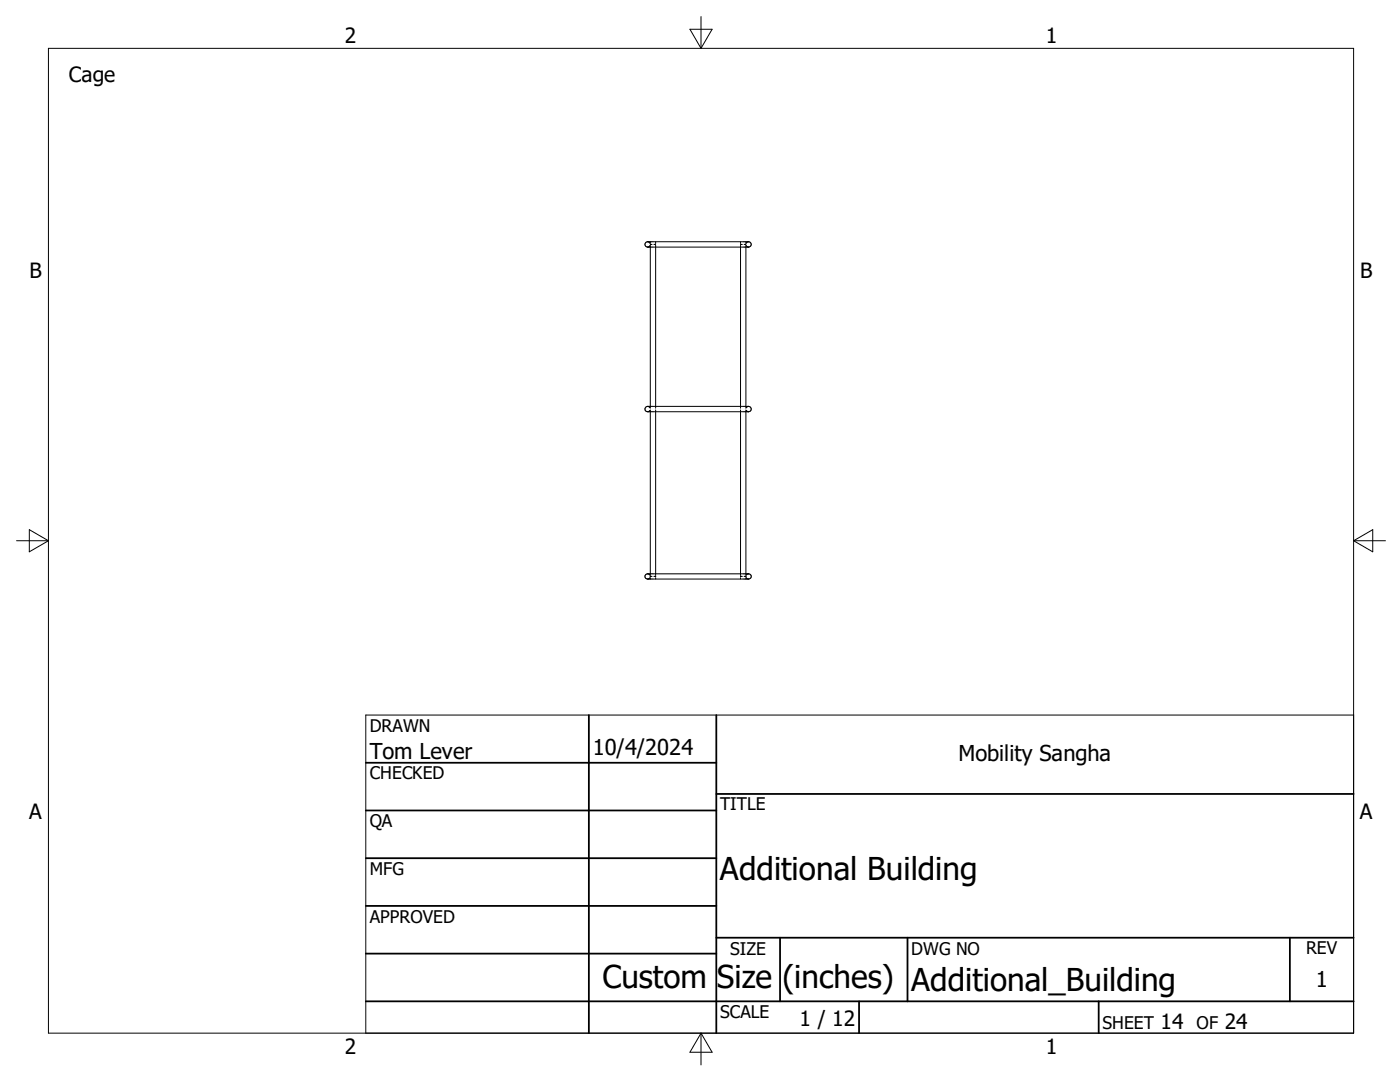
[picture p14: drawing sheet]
<svg xmlns="http://www.w3.org/2000/svg" width="279mm" height="216mm" viewBox="0 0 279 216" stroke-linecap="round" stroke-linejoin="round" font-family="sans-serif">
<defs><g id="words">
<g font-size="6.3">
<text x="143.7" y="175.6">Additional Building</text>
<text x="120.2" y="197.1">Custom Size (inches)</text>
<text x="181.9" y="197.7">Additional_Building</text>
</g>
<g font-size="4.4">
<text x="73.8" y="151.4">Tom Lever</text>
<text x="118.3" y="150.7">10/4/2024</text>
<text x="191.3" y="151.8">Mobility Sangha</text>
<text x="262.6" y="196.9">1</text>
</g>
<g font-size="4.2">
<text x="68.8" y="8.6">2</text>
<text x="208.7" y="8.6">1</text>
<text x="13.8" y="16.4">Cage</text>
<text x="5.9" y="55.5">B</text>
<text x="271.4" y="55.5">B</text>
<text x="5.8" y="163.4">A</text>
<text x="271.4" y="163.4">A</text>
<text x="159.6" y="204.7">1 / 12</text>
<text x="231.6" y="205.3">14</text>
<text x="244.4" y="205.3">24</text>
<text x="68.8" y="210.2">2</text>
<text x="208.7" y="210.2">1</text>
</g>
<g font-size="3.5">
<text x="73.8" y="146">DRAWN</text>
<text x="73.8" y="155.5">CHECKED</text>
<text x="143.7" y="161.7">TITLE</text>
<text x="73.8" y="165.1">QA</text>
<text x="73.8" y="174.6">MFG</text>
<text x="73.8" y="184.1">APPROVED</text>
<text x="145.7" y="190.5">SIZE</text>
<text x="181.9" y="190.5">DWG NO</text>
<text x="260.6" y="190.4">REV</text>
<text x="143.7" y="203.1">SCALE</text>
<text x="220" y="205.3">SHEET</text>
<text x="238.8" y="205.3">OF</text>
</g>
</g></defs>
<g fill="none" stroke="#000" stroke-width=".2">
<path d="M9.7 9.6h260.4v196.6h-260.4zM137.7 5.8h4.4l-2.2 3.8zM139.9 3.3v6.3M129.2 48.2l.5 .3M129.2 48.2a.53 .53 0 0 0-.5 .6 .53 .53 0 0 0 .5 .5M129.2 49.3h20.2M129.2 48.2h20.2M129.7 49l-.5 .3M129.8 48.2v.4M129.8 48.9v32.5M129.8 48.8h.3M130.5 48.8h.3"/>
<path d="M130.8 48.2v.4M130.8 48.9v32.5M147.8 48.2v.4M147.8 48.9v32.5M147.8 48.8h.3M148.5 48.8h.4M148.9 48.2v.4M148.9 48.9v32.5M148.9 49l.5 .3M149.4 48.2l-.5 .3M149.4 48.2a.53 .53 0 0 1 .5 .6 .53 .53 0 0 1-.5 .5M129.2 81.1l.5 .3"/>
<path d="M129.2 81.1a.53 .53 0 0 0-.5 .5 .53 .53 0 0 0 .5 .6M129.2 82.2h20.2M129.2 81.1h20.2M129.7 81.9l-.5 .3M129.8 81.8v32.9M130.8 81.8v32.9M147.8 81.8v32.9M148.9 81.8v32.9M148.9 81.9l.5 .3M149.4 81.1l-.5 .3M149.4 81.1a.53 .53 0 0 1 .5 .5 .53 .53 0 0 1-.5 .6M3.3 107.9h6.4"/>
<path d="M5.8 105.7l3.9 2.2-3.9 2.2zM129.2 114.5l.5 .3M129.2 114.5a.52 .52 0 0 0-.5 .5 .52 .52 0 0 0 .5 .5M129.2 114.5h20.2M129.2 115.5h20.2M129.7 115.3l-.5 .2M129.8 115h.3M129.8 114.8v.4M129.8 115.4v.1M130.5 115h.3M130.8 114.8v.4M130.8 115.4v.1"/>
<path d="M147.8 115h.3M147.8 114.8v.4M147.8 115.4v.1M148.5 115h.4M148.9 114.8v.4M148.9 115.4v.1M148.9 115.3l.5 .2M149.4 114.5l-.5 .3M149.4 114.5a.52 .52 0 0 1 .5 .5 .52 .52 0 0 1-.5 .5M270.1 107.9h6.4M270.1 107.9l3.9-2.2v4.4zM270.1 142.7h-197.1v63.5"/>
<path d="M139.9 206.2v6.3M139.9 206.2l2.2 3.8h-4.4z"/>
</g>
<g fill="none" stroke="#000" stroke-width=".36">
<path d="M73 152.2h70M117.5 142.7v63.5M143 158.4h127.1M143 142.7v63.5M73 161.7h70M73 171.2h70M73 180.8h70M73 190.3h70M73 199.8h197.1M143 187.1h127.1M155.7 187.1v12.7M171.4 199.8v6.4"/>
<path d="M181.1 187.1v12.7M219.3 199.8v6.4M257.4 187.1v12.7"/>
</g>
<use href="#words"/>
</svg>
